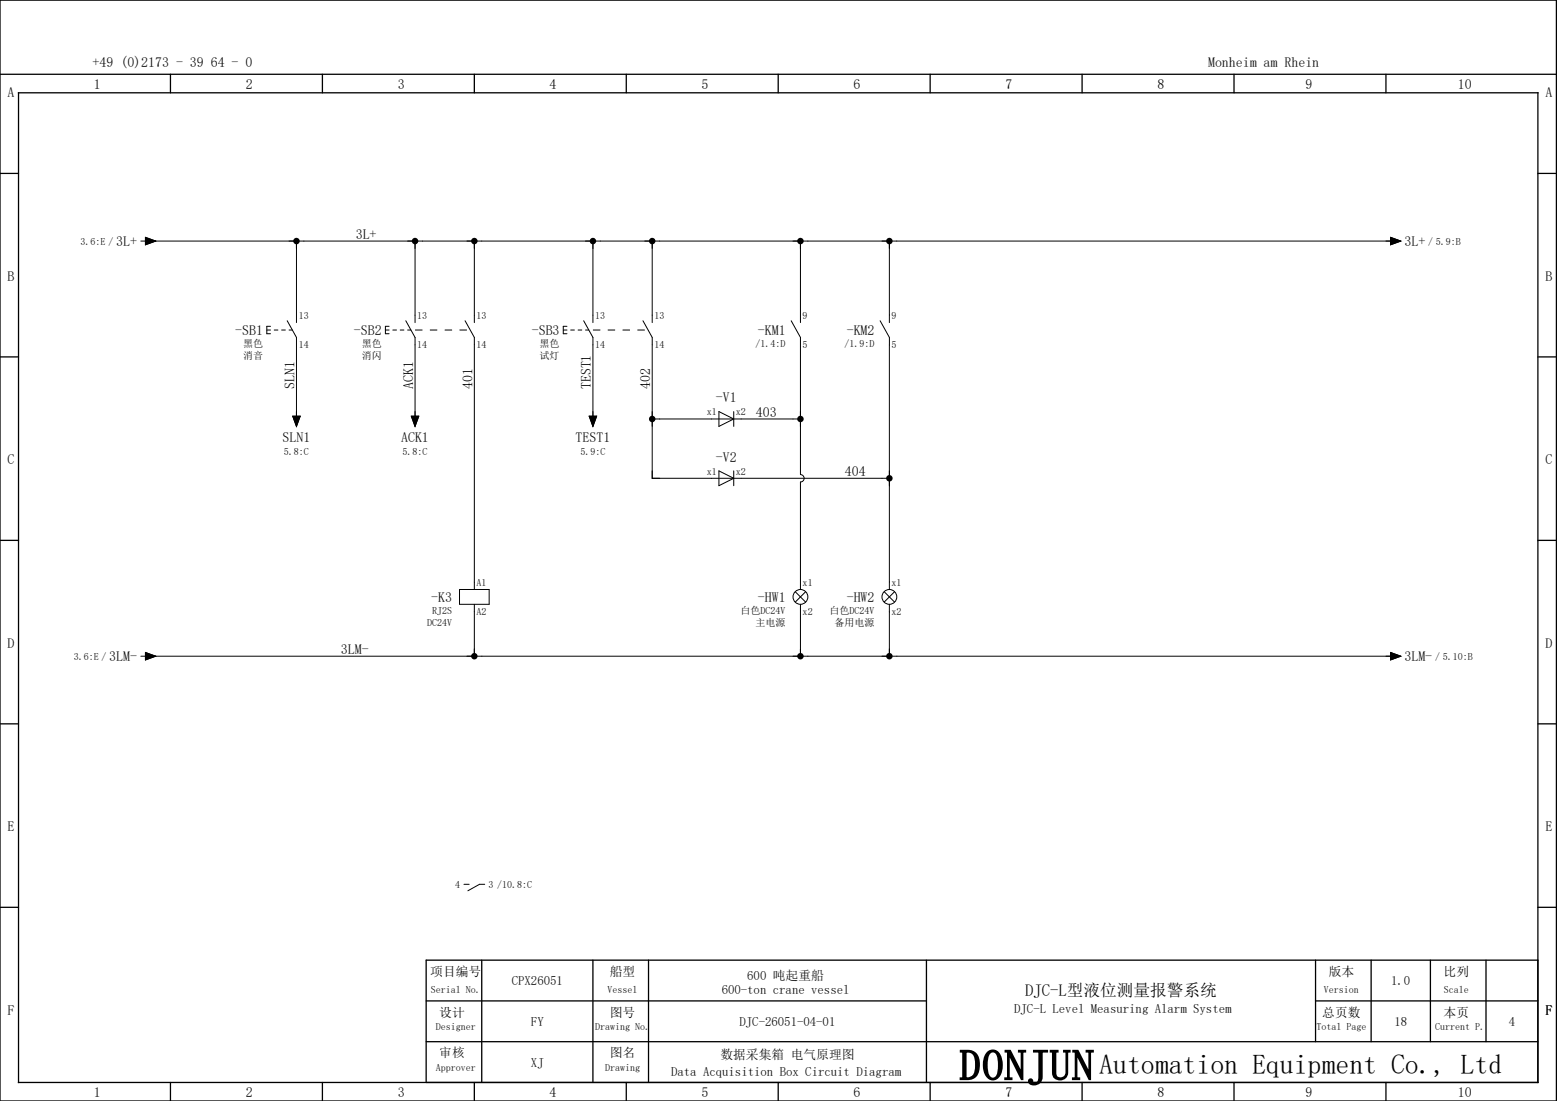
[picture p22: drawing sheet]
<svg xmlns="http://www.w3.org/2000/svg" width="420mm" height="297mm" viewBox="0 0 420 297" stroke-linecap="round" stroke-linejoin="round" font-family="sans-serif">
<defs><g id="words">
<text font-size="11.5" x="259" y="291.3">DONJUN</text>
<text font-size="7.5" x="296.6" y="289.7">Automation Equipment Co., Ltd</text>
<text font-size="4.5" x="276.6" y="268.7">DJC-L型液位测量报警系统</text>
<g font-size="3.7">
<text x="25" y="18">+49 (0)2173 - 39 64 - 0</text>
<text x="326" y="18">Monheim am Rhein</text>
<text x="2.1" y="26.3">A</text>
<text x="25.3" y="24">1</text>
<text x="66.3" y="24">2</text>
<text x="107.3" y="24">3</text>
<text x="148.3" y="24">4</text>
<text x="189.3" y="24">5</text>
<text x="230.3" y="24">6</text>
<text x="271.3" y="24">7</text>
<text x="312.3" y="24">8</text>
<text x="352.3" y="24">9</text>
<text x="393.4" y="24">10</text>
<text x="417.1" y="26.3">A</text>
<text x="96" y="64.5">3L+</text>
<text x="31.4" y="66.4">3L+</text>
<text x="379" y="66.4">3L+</text>
<text x="2.1" y="75.8">B</text>
<text x="417.1" y="75.8">B</text>
<text x="63.5" y="90.4">-SB1</text>
<text x="95.5" y="90.4">-SB2</text>
<text x="143.5" y="90.4">-SB3</text>
<text x="204.5" y="90.4">-KM1</text>
<text x="228.5" y="90.4">-KM2</text>
<text x="79.5" y="105" transform="rotate(-90 79.5 105)">SLN1</text>
<text x="111.5" y="105" transform="rotate(-90 111.5 105)">ACK1</text>
<text x="127.5" y="105" transform="rotate(-90 127.5 105)">401</text>
<text x="159.5" y="105" transform="rotate(-90 159.5 105)">TEST1</text>
<text x="175.5" y="105" transform="rotate(-90 175.5 105)">402</text>
<text x="193.2" y="108.5">-V1</text>
<text x="204" y="112.5">403</text>
<text x="76.3" y="119.3">SLN1</text>
<text x="108.2" y="119.3">ACK1</text>
<text x="155.3" y="119.3">TEST1</text>
<text x="2.1" y="125.3">C</text>
<text x="193.2" y="124.5">-V2</text>
<text x="417.1" y="125.3">C</text>
<text x="228" y="128.5">404</text>
<text x="116.4" y="162.4">-K3</text>
<text x="204.5" y="162.4">-HW1</text>
<text x="228.5" y="162.4">-HW2</text>
<text x="2.1" y="174.8">D</text>
<text x="29.5" y="178.4">3LM-</text>
<text x="92" y="176.5">3LM-</text>
<text x="379" y="178.4">3LM-</text>
<text x="417.1" y="174.8">D</text>
<text x="2.1" y="224.3">E</text>
<text x="417.1" y="224.3">E</text>
<text x="2.1" y="273.8">F</text>
<text x="417.1" y="273.8">F</text>
<text x="25.3" y="296">1</text>
<text x="66.3" y="296">2</text>
<text x="107.3" y="296">3</text>
<text x="148.3" y="296">4</text>
<text x="189.3" y="296">5</text>
<text x="230.3" y="296">6</text>
<text x="271.3" y="296">7</text>
<text x="312.3" y="296">8</text>
<text x="352.3" y="296">9</text>
<text x="393.4" y="296">10</text>
</g>
<g font-size="3.4">
<text x="116.1" y="263.3">项目编号</text>
<text x="164.6" y="263.3">船型</text>
<text x="358.5" y="263.3">版本</text>
<text x="389.6" y="263.3">比列</text>
<text x="138.1" y="265.8">CPX26051</text>
<text x="194.7" y="268.3">600-ton crane vessel</text>
<text x="201.6" y="264.3">600 吨起重船</text>
<text x="375.4" y="265.8">1.0</text>
<text x="118.5" y="274.3">设计</text>
<text x="164.6" y="274.3">图号</text>
<text x="273.7" y="273.3">DJC-L Level Measuring Alarm System</text>
<text x="356.8" y="274.3">总页数</text>
<text x="389.6" y="274.3">本页</text>
<text x="143.3" y="276.8">FY</text>
<text x="199.6" y="276.8">DJC-26051-04-01</text>
<text x="376.3" y="276.8">18</text>
<text x="407.1" y="276.8">4</text>
<text x="118.5" y="285.3">审核</text>
<text x="143.3" y="287.8">XJ</text>
<text x="164.6" y="285.3">图名</text>
<text x="194.4" y="285.8">数据采集箱 电气原理图</text>
<text x="181.1" y="290.3">Data Acquisition Box Circuit Diagram</text>
</g>
<g font-size="2.7">
<text x="21.8" y="66">3.6:E /</text>
<text x="385.4" y="66">/ 5.9:B</text>
<text x="80.6" y="86.1">13</text>
<text x="112.6" y="86.1">13</text>
<text x="128.6" y="86.1">13</text>
<text x="160.6" y="86.1">13</text>
<text x="176.6" y="86.1">13</text>
<text x="216.6" y="86.1">9</text>
<text x="240.6" y="86.1">9</text>
<text x="65.6" y="93.7">黑色</text>
<text x="80.6" y="94">14</text>
<text x="97.6" y="93.7">黑色</text>
<text x="112.6" y="94">14</text>
<text x="128.6" y="94">14</text>
<text x="145.6" y="93.7">黑色</text>
<text x="160.6" y="94">14</text>
<text x="176.6" y="94">14</text>
<text x="203.9" y="93.7">/1.4:D</text>
<text x="216.6" y="94">5</text>
<text x="227.9" y="93.7">/1.9:D</text>
<text x="240.6" y="94">5</text>
<text x="65.6" y="96.8">消音</text>
<text x="97.6" y="96.8">消闪</text>
<text x="145.6" y="96.8">试灯</text>
<text x="190.7" y="112.1">x1</text>
<text x="198.6" y="112.1">x2</text>
<text x="76.6" y="122.6">5.8:C</text>
<text x="108.6" y="122.6">5.8:C</text>
<text x="156.6" y="122.6">5.9:C</text>
<text x="190.7" y="128.1">x1</text>
<text x="198.6" y="128.1">x2</text>
<text x="128.6" y="158.1">A1</text>
<text x="216.6" y="158.1">x1</text>
<text x="240.6" y="158.1">x1</text>
<text x="116.6" y="165.7">RJ2S</text>
<text x="128.6" y="166">A2</text>
<text x="199.9" y="165.7">白色DC24V</text>
<text x="216.6" y="166">x2</text>
<text x="223.8" y="165.7">白色DC24V</text>
<text x="240.6" y="166">x2</text>
<text x="115.3" y="168.8">DC24V</text>
<text x="203.9" y="168.8">主电源</text>
<text x="225.2" y="168.8">备用电源</text>
<text x="19.9" y="178">3.6:E /</text>
<text x="387.3" y="178">/ 5.10:B</text>
<text x="122.9" y="239.5">4</text>
<text x="131.8" y="239.5">3 /10.8:C</text>
<text x="116.3" y="268">Serial No.</text>
<text x="163.9" y="268">Vessel</text>
<text x="357.3" y="268">Version</text>
<text x="389.6" y="268">Scale</text>
<text x="117.6" y="278">Designer</text>
<text x="160.6" y="278">Drawing No.</text>
<text x="355.3" y="278">Total Page</text>
<text x="387.3" y="278">Current P.</text>
<text x="117.6" y="289">Approver</text>
<text x="163.3" y="289">Drawing</text>
</g>
</g></defs>
<g fill="none" stroke="#000" stroke-width=".35">
<path d="M0 0h420v297h-420zM0 20h420M5 25h410v267h-410zM46 20v5M87 20v5M128 20v5M169 20v5M210 20v5M251 20v5M292 20v5M333 20v5M374 20v5"/>
<path d="M0 46.8h5M415 46.8h5M0 96.3h5M415 96.3h5M0 145.8h5M415 145.8h5M0 195.3h5M415 195.3h5M0 244.8h5M130 259v33M160 259v33M175 259v33"/>
<path d="M250 259v33M355 259v22M370 259v22M386 259v22M401 259v22M415 244.8h5M415 259h-300v33M115 270h135M355 270h60M46 292v5M87 292v5M115 281h300"/>
<path d="M128 292v5M169 292v5M210 292v5M251 292v5M292 292v5M333 292v5M374 292v5"/>
</g>
<g fill="none" stroke="#000" stroke-width=".27">
<path d="M38 65h1.3M39.3 64l2.7 1-2.7 1zM40 65h336M80 65v22M112 65v22M128 65v22M160 65v22M176 65v22M216 65v22M240 65v22M375.2 64l2.8 1-2.8 1zM72 89h1"/>
<path d="M73 88h-1v2h1M74 89h1M76 89h1M77.5 86.5l2.5 4.5v22M78 89h.9M104 89h1M105 88h-1v2h1M106 89h1M108 89h1M109.5 86.5l2.5 4.5v22M110 89h.9M125.5 86.5l2.5 4.5v68"/>
<path d="M152 89h1M153 88h-1v2h1M154 89h1M156 89h1M157.5 86.5l2.5 4.5v22M158 89h.9M173.5 86.5l2.5 4.5v38h64M213.5 86.5l2.5 4.5v37a1 1 0 0 1 1 1 1 1 0 0 1-1 1v29M237.5 86.5l2.5 4.5v68M79 112.3h2l-1 2.7zM111 112.3h2l-1 2.7zM159 112.3h2l-1 2.7z"/>
<path d="M176 113h40M194 111l4 2-4 2zM198 111v4M194 127l4 2-4 2zM198 127v4M124 159h8v4h-8zM214.6 159.6l2.8 2.8M217.4 159.6l-2.8 2.8M238.6 159.6l2.8 2.8M241.4 159.6l-2.8 2.8M38 177h1.3M39.3 176l2.7 1-2.7 1z"/>
<path d="M40 177h336M128 163v14M216 163v14M240 163v14M375.2 176l2.8 1-2.8 1zM125.2 238.6h1.4M130.8 238.6h-1.4l-3.1 1.7"/>
<circle cx="216" cy="161" r="2"/>
<circle cx="240" cy="161" r="2"/>
</g>
<g fill="#000">
<circle cx="80" cy="65" r=".88"/>
<circle cx="112" cy="65" r=".88"/>
<circle cx="128" cy="65" r=".88"/>
<circle cx="160" cy="65" r=".88"/>
<circle cx="176" cy="65" r=".88"/>
<circle cx="216" cy="65" r=".88"/>
<circle cx="240" cy="65" r=".87"/>
<circle cx="176" cy="113" r=".88"/>
<circle cx="216" cy="113" r=".88"/>
<circle cx="240" cy="129" r=".88"/>
<circle cx="128" cy="177" r=".88"/>
<circle cx="216" cy="177" r=".88"/>
<circle cx="240" cy="177" r=".88"/>
</g>
<path d="M112 89h14M160 89h14" fill="none" stroke="#000" stroke-width=".27" stroke-dasharray="2 2" stroke-linecap="butt"/>
<path d="M39.3 64l2.7 1-2.7 1zM375.2 64l2.8 1-2.8 1zM79 112.3h2l-1 2.7zM111 112.3h2l-1 2.7zM159 112.3h2l-1 2.7zM39.3 176l2.7 1-2.7 1zM375.2 176l2.8 1-2.8 1z" fill="#000" stroke="#000" stroke-width=".27"/>
<use href="#words"/>
</svg>
